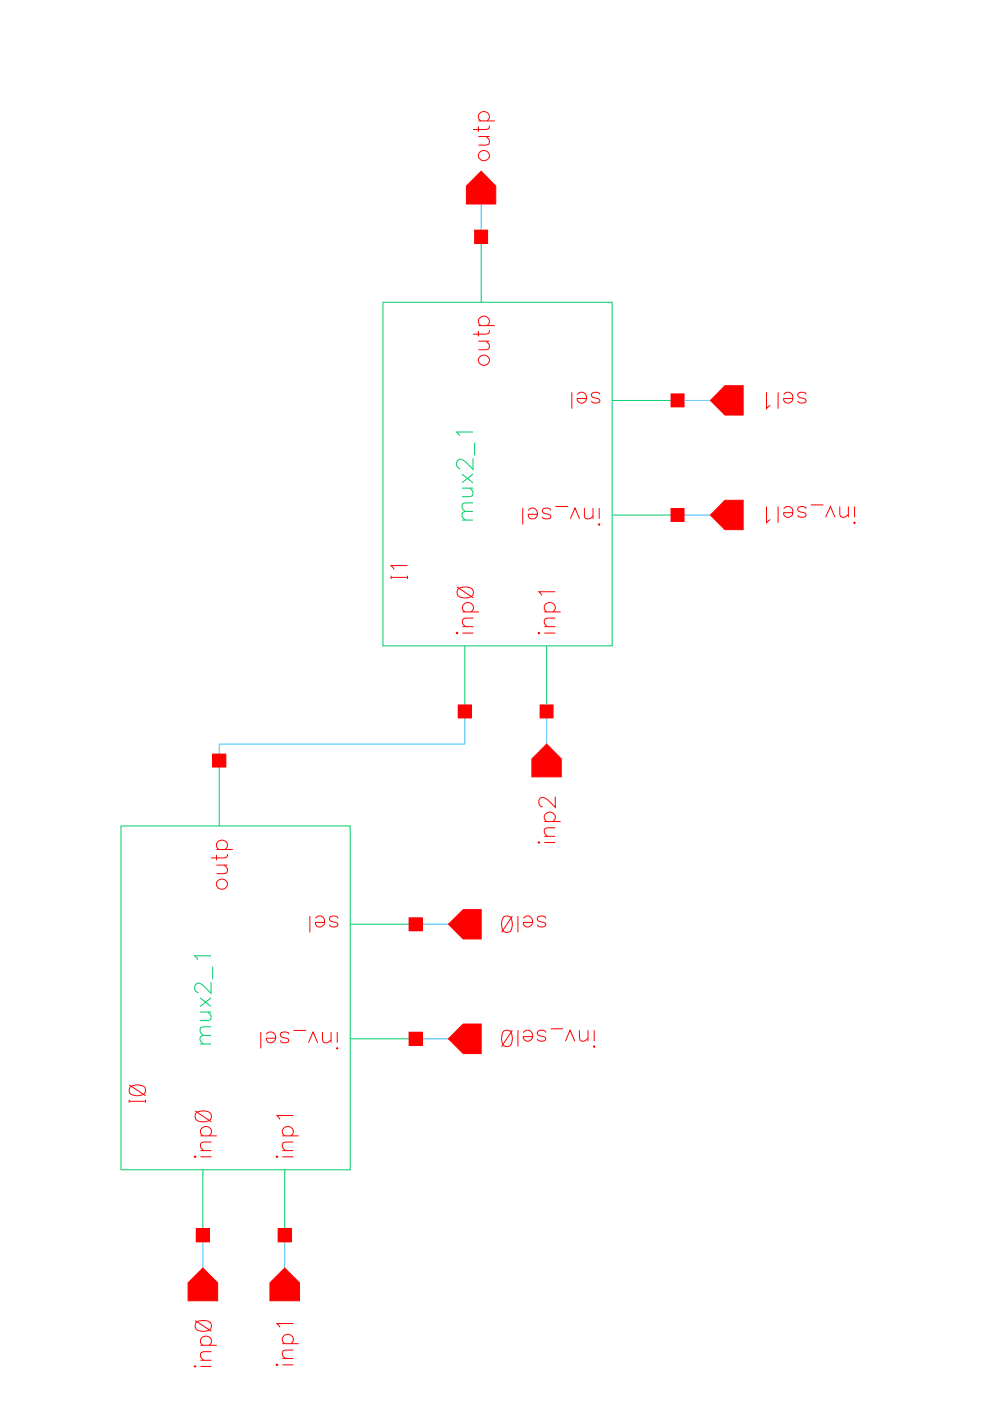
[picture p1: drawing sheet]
<svg xmlns="http://www.w3.org/2000/svg" width="210mm" height="297mm" viewBox="0 0 210 297" stroke-linecap="round" stroke-linejoin="round" font-family="sans-serif">
<g fill="none" stroke="#f00" stroke-width=".21">
<path d="M101.4 28.9h2.4M101.4 26.8v1.2M101.4 25.6h3.5M101.9 25.6a1.11 1.11 0 0 1-.1-1.6 1.11 1.11 0 0 1 1.6 0 1.11 1.11 0 0 1-.1 1.6M103.1 28.9l.7 .9-.2 .8-.5 .2h-1.7M103.8 26.6l-.2 .7-.5 .2h-2.8M101.4 70.2v1.1M101.4 72.3h2.4M101.4 69h3.5M101.9 69a1.11 1.11 0 0 1-.1-1.6 1.11 1.11 0 0 1 1.6 0 1.11 1.11 0 0 1-.1 1.6M103.1 72.3l.7 .8-.2 .9-.5 .2h-1.7M103.8 70l-.2 .7-.5 .2h-2.8"/>
<path d="M121.2 83.2v3.4M122.4 83.6a1.1 1.1 0 0 1 1.6-.2 1.1 1.1 0 0 1 .1 1.6 1.1 1.1 0 0 1-1.5 .1l-.2-.6h2M127.2 83.6a1 1 0 0 0-1-.5 1 1 0 0 0-.8 .7l.2 .3 1.4 .6 .2 .3a1.09 1.09 0 0 1-1.8 0M162.5 83.2v3.4l.8-.6M165 83.2v3.4M166.2 83.6a1.1 1.1 0 0 1 1.5-.1 1.1 1.1 0 0 1 .2 1.5 1.1 1.1 0 0 1-1.6 .1l-.1-.6h1.9M170.9 83.6a1 1 0 0 0-.9-.5 1 1 0 0 0-.9 .7l.2 .3 1.5 .6 .1 .3a1.09 1.09 0 0 1-1.8 0M86.4 119.9h-3.5l.7 .9M110.8 107.7v3.5M112 108.2a1.12 1.12 0 0 1 2 .3 1.12 1.12 0 0 1-1.4 1.5 .77 .77 0 0 1-.6-1h2M116.8 108.2a.98 .98 0 0 0-1-.5 .98 .98 0 0 0-.8 .7l.1 .3 1.5 .5 .2 .3-.2 .4-.5 .1-1-.1-.1-.4M117.8 107.4h2.6"/>
<path d="M120.9 110l1-2.3 1 2.3M123.9 107.7v1.7l.2 .5 .8 .1 .8-.6M125.7 107.7v2.3M126.9 111.2l.1-.2 .2 .2-.2 .2zM127 107.7v2.3M162.5 107.4v3.5l.8-.7M165 107.4v3.5M166.2 107.9a1.1 1.1 0 0 1 1.5-.2 1.1 1.1 0 0 1 .2 1.5 1.1 1.1 0 0 1-1.6 .1l-.1-.6h1.9M170.9 107.9a1 1 0 0 0-.9-.6 1 1 0 0 0-.9 .7l.2 .4 1.5 .5 .1 .3a1.09 1.09 0 0 1-1.8 0M171.9 107h2.7M175 109.7l1.1-2.3 .9 2.3M178.1 107.4v1.6l.1 .5 .8 .2 .9-.7"/>
<path d="M179.9 107.4v2.3M181 110.9l.2-.2 .2 .2-.2 .1zM181.2 107.4v2.3M82.9 122.1v.7M82.9 122.4h3.5M86.4 122.1v.7M96.7 134.2l.2-.1 .2 .1-.2 .2zM96.9 124.4l3.5 2.4M97.1 125a2.62 2.62 0 0 1 3.1 0 1.1 1.1 0 0 1-.5 1.6 2.77 2.77 0 0 1-2.6-.3l-.2-.5zM98 134.2h2.4M98 132.9h2.4M98 129.7h3.5"/>
<path d="M98.6 129.7a1.11 1.11 0 0 1-.2-1.6 1.11 1.11 0 0 1 1.6 0 1.11 1.11 0 0 1-.1 1.6M100.4 131h-1.7l-.5 .2-.2 .9 .7 .8M114.1 134.2l.2-.1 .1 .1-.1 .2zM115.4 134.2h2.3M115.4 132.9h2.3M115.4 129.7h3.5M115.9 129.7a1.11 1.11 0 0 1-.2-1.6 1.11 1.11 0 0 1 1.7 0 1.11 1.11 0 0 1-.2 1.6M117.7 131h-1.6l-.5 .2-.2 .9 .7 .8M117.7 125.5h-3.4l.6 .8M114.1 178.6l.2-.1 .1 .1-.1 .2zM115.4 178.6h2.3M115.4 177.3h2.3"/>
<path d="M115.4 174.2h3.5M115.9 174.2a1.11 1.11 0 0 1-.2-1.7 1.11 1.11 0 0 1 1.7 0 1.11 1.11 0 0 1-.2 1.7M117.7 175.5h-1.6l-.5 .2-.2 .8 .7 .8M117.7 168.9v2.3l-1.6-1.7a1.06 1.06 0 0 0-1.7-.1 1.15 1.15 0 0 0 .2 1.5l.5 .2M45.9 183.4h2.3M45.9 181.3v1.1M45.9 180.1h3.5M46.4 180.1a1.15 1.15 0 0 1 .3-2 1.15 1.15 0 0 1 1.5 1.3l-.5 .7M47.5 183.4l.7 .8-.2 .9-.5 .1h-1.6M48.2 181.1l-.2 .7-.5 .1h-2.8M65.7 194.2v3.5M66.9 194.7a1.15 1.15 0 0 1 2 .3 1.15 1.15 0 0 1-1.4 1.5 .92 .92 0 0 1-.6-.9h1.9"/>
<path d="M71.7 194.7a1.04 1.04 0 0 0-1.8 0l.1 .5 1.5 .5 .2 .3a1.04 1.04 0 0 1-1.8 0M106.8 194.4a1.1 1.1 0 0 1 1.7 .5 2.92 2.92 0 0 1-.3 2.6 1.13 1.13 0 0 1-1.7-.5 2.99 2.99 0 0 1 .3-2.6zM108.6 194.2l-2.3 3.5M109.8 194.2v3.5M111 194.7a1.1 1.1 0 0 1 1.5-.2 1.1 1.1 0 0 1 .2 1.6 1.1 1.1 0 0 1-1.6 .1l-.1-.6h1.9M115.7 194.7a1.03 1.03 0 0 0-1.8 0l.2 .5 1.5 .5 .1 .3a1.03 1.03 0 0 1-1.8 0M55.3 218.8v3.5M56.5 219.3a1.1 1.1 0 0 1 1.5-.3 1.1 1.1 0 0 1 .2 1.6 1.1 1.1 0 0 1-1.6 .2l-.1-.7h2M61.3 219.3l-.2-.4-.5-.1-1 .1-.2 .4 .2 .5 1.1 .3 .6 .5a1.04 1.04 0 0 1-1.9 0M62.2 218.5h2.7M68.4 218.8v1.7l.1 .4 .8 .2 .9-.6M70.2 218.8v2.3"/>
<path d="M71.5 218.8v2.3M106.8 218.6a1.1 1.1 0 0 1 1.7 .5 2.92 2.92 0 0 1-.3 2.6 1.13 1.13 0 0 1-1.7-.4 2.99 2.99 0 0 1 .3-2.7zM108.6 218.4l-2.3 3.5M109.8 218.4v3.5M111 218.9a1.1 1.1 0 0 1 1.5-.2 1.1 1.1 0 0 1 .2 1.6 1.1 1.1 0 0 1-1.6 .1l-.1-.6h1.9M115.7 218.9a1.03 1.03 0 0 0-1.8 0l.2 .5 1.5 .5 .1 .3a1.03 1.03 0 0 1-1.8 0M116.8 218.1h2.6M122.9 218.4v1.7l.1 .5 .8 .2 .9-.7M124.7 218.4v2.4M126 218.4v2.4M27.4 233.2v.6M27.4 233.5h3.5"/>
<path d="M27.4 230l3.5 2.3M27.6 230.5a2.81 2.81 0 0 1 3.1 0 1.1 1.1 0 0 1-.5 1.6 2.92 2.92 0 0 1-2.6-.3l-.2-.5zM30.9 233.2v.6M41.4 235.5l3.4 2.4M41.5 236a2.62 2.62 0 0 1 3.2 0 1.12 1.12 0 0 1-.5 1.7 2.77 2.77 0 0 1-2.7-.4l-.1-.5zM62.2 236.5h-3.5l.7 .8M65.4 221.1l1-2.3 1 2.3M71.5 222.1l.2 .2-.2 .1-.2-.1zM119.9 220.8l1-2.4 1 2.4M125.8 221.9l.2-.2 .2 .2-.2 .2zM41.2 245.3l.2-.2 .1 .2-.1 .1zM42.5 245.3h2.3"/>
<path d="M42.5 244h2.3M42.5 240.8h3.5M43 240.8a1.11 1.11 0 0 1-.2-1.6 1.11 1.11 0 0 1 1.7 0 1.11 1.11 0 0 1-.2 1.6M44.8 242.1h-1.6l-.5 .2-.2 .8 .7 .9M58.5 245.3l.2-.2 .2 .2-.2 .1zM59.9 245.3h2.3M59.9 244h2.3M59.9 240.8h3.4M60.4 240.8a1.11 1.11 0 0 1-.2-1.6 1.11 1.11 0 0 1 1.6 0 1.11 1.11 0 0 1-.1 1.6M62.2 242.1h-1.7l-.5 .2-.1 .8 .6 .9M41.4 280l3.4 2.3M41.2 289.7l.2-.2 .1 .2-.1 .2z"/>
<path d="M41.5 280.4a2.81 2.81 0 0 1 3.2 0 1.1 1.1 0 0 1-.5 1.7 2.77 2.77 0 0 1-2.7-.3l-.1-.5zM42.5 289.7h2.3M42.5 288.4h2.3M42.5 285.2h3.5M43 285.2a1.11 1.11 0 0 1-.3-1.5 1.11 1.11 0 0 1 1.6-.3 1 1 0 0 1 0 1.8M44.8 286.6h-1.6l-.5 .2-.2 .8 .7 .8M58.7 289.2l.2 .2-.2 .1-.2-.1zM59.9 289.4h2.3M59.9 288h2.3M59.9 284.9h3.4M60.4 284.9a1.11 1.11 0 0 1-.2-1.6 1.11 1.11 0 0 1 1.6 0 1.11 1.11 0 0 1-.1 1.6M62.2 286.2l-2.2 .2-.1 .8 .6 .8"/>
<path d="M62.2 280.6h-3.5l.7 .8"/>
<circle cx="102.5" cy="33" r="1.15"/>
<circle cx="102.6" cy="76.4" r="1.15"/>
<circle cx="47" cy="187.5" r="1.15"/>
</g>
<g fill="none" stroke="#0c6" stroke-width=".21">
<path d="M102 50.2v13.9M81.2 64.1h48.6v72.8h-48.6zM100.3 97.2v2.3l-2.2-2a.81 .81 0 0 0-1.3 .5v.7l.2 .3 .6 .3M100.3 91.6h-3.5l.7 .8M100.6 93.9v2.6M129.8 84.9h13.9M98 110.3h2.3M98 103.5h2.3M98 100.5l2.3 1.8M99.6 103.5l.7 .8-.2 .8-.5 .2h-1.6M100.3 108.4h-1.7l-.5 .2-.1 .8 .6 .9M100.3 106.6h-1.7l-.5 .2-.1 .8 .6 .8"/>
<path d="M100.3 100.5l-2.3 1.8M129.8 109.2h13.9M98.6 136.9v13.9M115.9 136.9v13.9M25.7 175.1h48.6v72.9h-48.6zM46.5 161.2v13.9M74.3 195.9h13.8M42.4 214.6h2.3M42.4 211.6l2.3 1.8M44.1 214.6l.6 .8-.1 .8-.5 .2h-1.7M44.7 219.5h-1.6l-.5 .2-.2 .8 .7 .8M44.7 217.7h-1.6l-.5 .2-.2 .8 .7 .8"/>
<path d="M44.7 208.3v2.3l-2.1-2a.81 .81 0 0 0-1.3 .5v.6a.89 .89 0 0 0 .8 .7M44.7 202.6h-3.4l.6 .9M44.7 211.6l-2.3 1.8M45.1 205v2.6M42.4 221.3h2.3M74.3 220.2h13.8M43 248v13.9M60.4 248v13.9"/>
</g>
<path d="M102 39.8v10.4M143.7 84.9h10.4M143.7 109.2h10.4M98.6 150.8v7h-52.1v3.4M115.9 150.8v10.4M88.1 195.9h10.5M88.1 220.2h10.5M43 261.9v10.4M60.4 261.9v10.4" fill="none" stroke="#39bfff" stroke-width=".21"/>
<path d="M43 268.8l3.1 3.2v3.8h-6.2v-3.8z" fill="#f00"/>
<path d="M43 268.8l3.1 3.2v3.8h-6.2v-3.8z" fill="none" stroke="#f00" stroke-width=".21"/>
<path d="M60.4 268.8l3.1 3.2v3.8h-6.3v-3.8z" fill="#f00"/>
<path d="M60.4 268.8l3.1 3.2v3.8h-6.3v-3.8z" fill="none" stroke="#f00" stroke-width=".21"/>
<path d="M95.1 220.2l3.1-3.1h3.8v6.3h-3.8z" fill="#f00"/>
<path d="M95.1 220.2l3.1-3.1h3.8v6.3h-3.8z" fill="none" stroke="#f00" stroke-width=".21"/>
<path d="M95.1 195.9l3.1-3h3.8v6.2h-3.8z" fill="#f00"/>
<path d="M95.1 195.9l3.1-3h3.8v6.2h-3.8z" fill="none" stroke="#f00" stroke-width=".21"/>
<path d="M41.6 260.5h2.8v2.8h-2.8z" fill="#f00"/>
<path d="M41.6 260.5h2.8v2.8h-2.8z" fill="none" stroke="#f00" stroke-width=".21"/>
<path d="M59 260.5h2.8v2.8h-2.8z" fill="#f00"/>
<path d="M59 260.5h2.8v2.8h-2.8z" fill="none" stroke="#f00" stroke-width=".21"/>
<path d="M86.7 218.8h2.8v2.8h-2.8z" fill="#f00"/>
<path d="M86.7 218.8h2.8v2.8h-2.8z" fill="none" stroke="#f00" stroke-width=".21"/>
<path d="M86.7 194.6h2.8v2.7h-2.8z" fill="#f00"/>
<path d="M86.7 194.6h2.8v2.7h-2.8z" fill="none" stroke="#f00" stroke-width=".21"/>
<path d="M45.1 159.9h2.8v2.7h-2.8z" fill="#f00"/>
<path d="M45.1 159.9h2.8v2.7h-2.8z" fill="none" stroke="#f00" stroke-width=".21"/>
<path d="M115.9 157.8l3.1 3.1v3.8h-6.2v-3.8z" fill="#f00"/>
<path d="M115.9 157.8l3.1 3.1v3.8h-6.2v-3.8z" fill="none" stroke="#f00" stroke-width=".21"/>
<path d="M153.7 106.1h3.9v6.2h-3.9l-3.1-3.1z" fill="#f00"/>
<path d="M153.7 106.1h3.9v6.2h-3.9l-3.1-3.1z" fill="none" stroke="#f00" stroke-width=".21"/>
<path d="M153.7 81.8h3.9v6.2h-3.9l-3.1-3.1z" fill="#f00"/>
<path d="M153.7 81.8h3.9v6.2h-3.9l-3.1-3.1z" fill="none" stroke="#f00" stroke-width=".21"/>
<path d="M97.2 149.5h2.7v2.7h-2.7z" fill="#f00"/>
<path d="M97.2 149.5h2.7v2.7h-2.7z" fill="none" stroke="#f00" stroke-width=".21"/>
<path d="M114.5 149.5h2.8v2.7h-2.8z" fill="#f00"/>
<path d="M114.5 149.5h2.8v2.7h-2.8z" fill="none" stroke="#f00" stroke-width=".21"/>
<path d="M142.3 107.8h2.7v2.8h-2.7z" fill="#f00"/>
<path d="M142.3 107.8h2.7v2.8h-2.7z" fill="none" stroke="#f00" stroke-width=".21"/>
<path d="M142.3 83.5h2.7v2.8h-2.7z" fill="#f00"/>
<path d="M142.3 83.5h2.7v2.8h-2.7z" fill="none" stroke="#f00" stroke-width=".21"/>
<path d="M100.6 48.8h2.8v2.8h-2.8z" fill="#f00"/>
<path d="M100.6 48.8h2.8v2.8h-2.8z" fill="none" stroke="#f00" stroke-width=".21"/>
<path d="M98.9 39.4l3.1-3.1 3.1 3.1v3.9h-6.2z" fill="#f00"/>
<path d="M98.9 39.4l3.1-3.1 3.1 3.1v3.9h-6.2z" fill="none" stroke="#f00" stroke-width=".21"/>
</svg>
